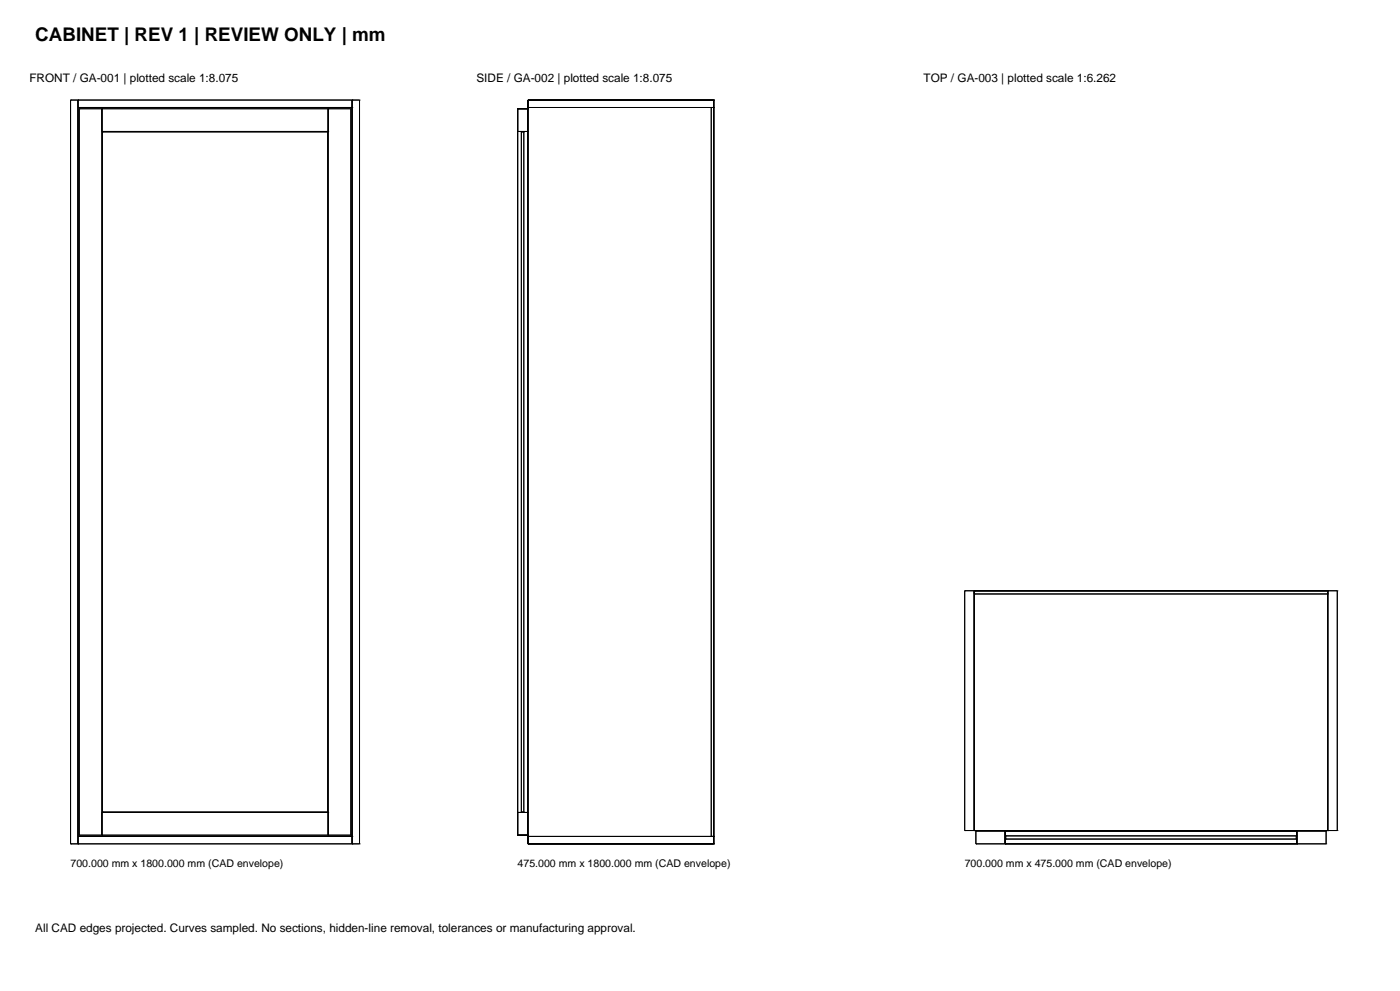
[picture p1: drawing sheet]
<svg xmlns="http://www.w3.org/2000/svg" width="420mm" height="297mm" viewBox="0 0 420 297" stroke-linecap="round" stroke-linejoin="round" font-family="sans-serif">
<defs><g id="words">
<text font-size="5.6" x="10.6" y="12.3">CABINET | REV 1 | REVIEW ONLY | mm</text>
<g font-size="3.5">
<text x="8.8" y="24.7">FRONT / GA-001 | plotted scale 1:8.075</text>
<text x="142.9" y="24.7">SIDE / GA-002 | plotted scale 1:8.075</text>
<text x="277.1" y="24.7">TOP / GA-003 | plotted scale 1:6.262</text>
<text x="10.6" y="279.4">All CAD edges projected. Curves sampled. No sections, hidden-line removal, tolerances or manufacturing approval.</text>
</g>
<g font-size="3.2">
<text x="21.2" y="260">700.000 mm x 1800.000 mm (CAD envelope)</text>
<text x="155.3" y="260">475.000 mm x 1800.000 mm (CAD envelope)</text>
<text x="289.4" y="260">700.000 mm x 475.000 mm (CAD envelope)</text>
</g>
</g></defs>
<g fill="none" stroke="#000" stroke-width=".3">
<path d="M21.2 30h.1M21.2 30h86.7M21.2 30v222.9M23.4 30h.1M23.4 32.2h.1M23.4 30v222.9M23.4 32.2h82.2M23.8 32.6h.1M23.8 32.6h81.5M23.8 32.6v217.7M30.6 32.6h.1M30.6 39.4h.1"/>
<path d="M30.6 32.6v217.7M30.6 39.4h67.8M30.7 39.5h.1M30.7 39.5h67.6M30.7 39.5v203.9M98.3 39.5h.1M98.3 39.5v203.9M98.4 32.6h.1M98.4 39.4h.1M98.4 32.6v217.7M105.3 32.6h.1M105.3 32.6v217.7"/>
<path d="M105.6 30h.1M105.6 32.2h.1M105.6 30v222.9M107.9 30h.1M107.9 30v222.9M155.3 32.6h.1M155.3 39.4h.1M155.3 32.6h3M155.3 39.4h3M155.3 32.6v217.7M156.4 39.5h.1M156.4 39.5h.7"/>
<path d="M156.4 39.5v203.9M157.1 39.5h.1M157.1 39.5v203.9M158.3 32.6h.1M158.3 39.4h.1M158.3 32.6v217.7M158.4 30h.1M158.4 32.2h.1M158.4 30h55.7M158.4 32.2h55.7M158.4 30v222.9M213.4 32.2h.1"/>
<path d="M213.4 32.2v218.5M214.1 30h.1M214.1 32.2h.1M214.1 30v222.9M289.4 177.1h.1M289.4 177.1v71.8M289.4 177.1h111.8M292.3 177.1h.1M292.3 178h.1M292.3 177.1v71.8M292.3 178h106M398.3 177.1h.1"/>
<path d="M398.3 178h.1M398.3 177.1v71.8M401.2 177.1h.1M401.2 177.1v71.8M21.2 252.9h.1M21.2 252.9h86.7M23.4 252.9h.1M23.4 250.7h.1M23.4 250.7h82.2M23.8 250.3h.1M23.8 250.3h81.5M30.6 250.3h.1"/>
<path d="M30.6 243.5h.1M30.6 243.5h67.8M30.7 243.4h.1M30.7 243.4h67.6M98.3 243.4h.1M98.4 250.3h.1M98.4 243.5h.1M105.3 250.3h.1M105.6 252.9h.1M105.6 250.7h.1M107.9 252.9h.1M155.3 250.3h.1"/>
<path d="M155.3 243.5h.1M155.3 250.3h3M155.3 243.5h3M156.4 243.4h.1M156.4 243.4h.7M157.1 243.4h.1M158.3 250.3h.1M158.3 243.5h.1M158.4 252.9h.1M158.4 250.7h.1M158.4 252.9h55.7M158.4 250.7h55.7"/>
<path d="M213.4 250.7h.1M214.1 252.9h.1M214.1 250.7h.1M289.4 248.9h.1M289.4 248.9h111.8M292.3 248.9h.1M292.8 252.9h.1M292.8 249.1h.1M292.8 252.9h105M292.8 249.1v3.8M292.8 249.1h105M301.5 252.9h.1"/>
<path d="M301.5 249.1h.1M301.5 249.1v3.8M301.7 251.5h.1M301.7 250.5h.1M301.7 250.5v1M301.7 250.5h87.2M301.7 251.5h87.2M388.9 251.5h.1M388.9 250.5h.1M388.9 250.5v1M389 252.9h.1M389 249.1h.1"/>
<path d="M389 249.1v3.8M397.8 252.9h.1M397.8 249.1h.1M397.8 249.1v3.8M398.3 248.9h.1M401.2 248.9h.1"/>
</g>
<use href="#words"/>
</svg>
